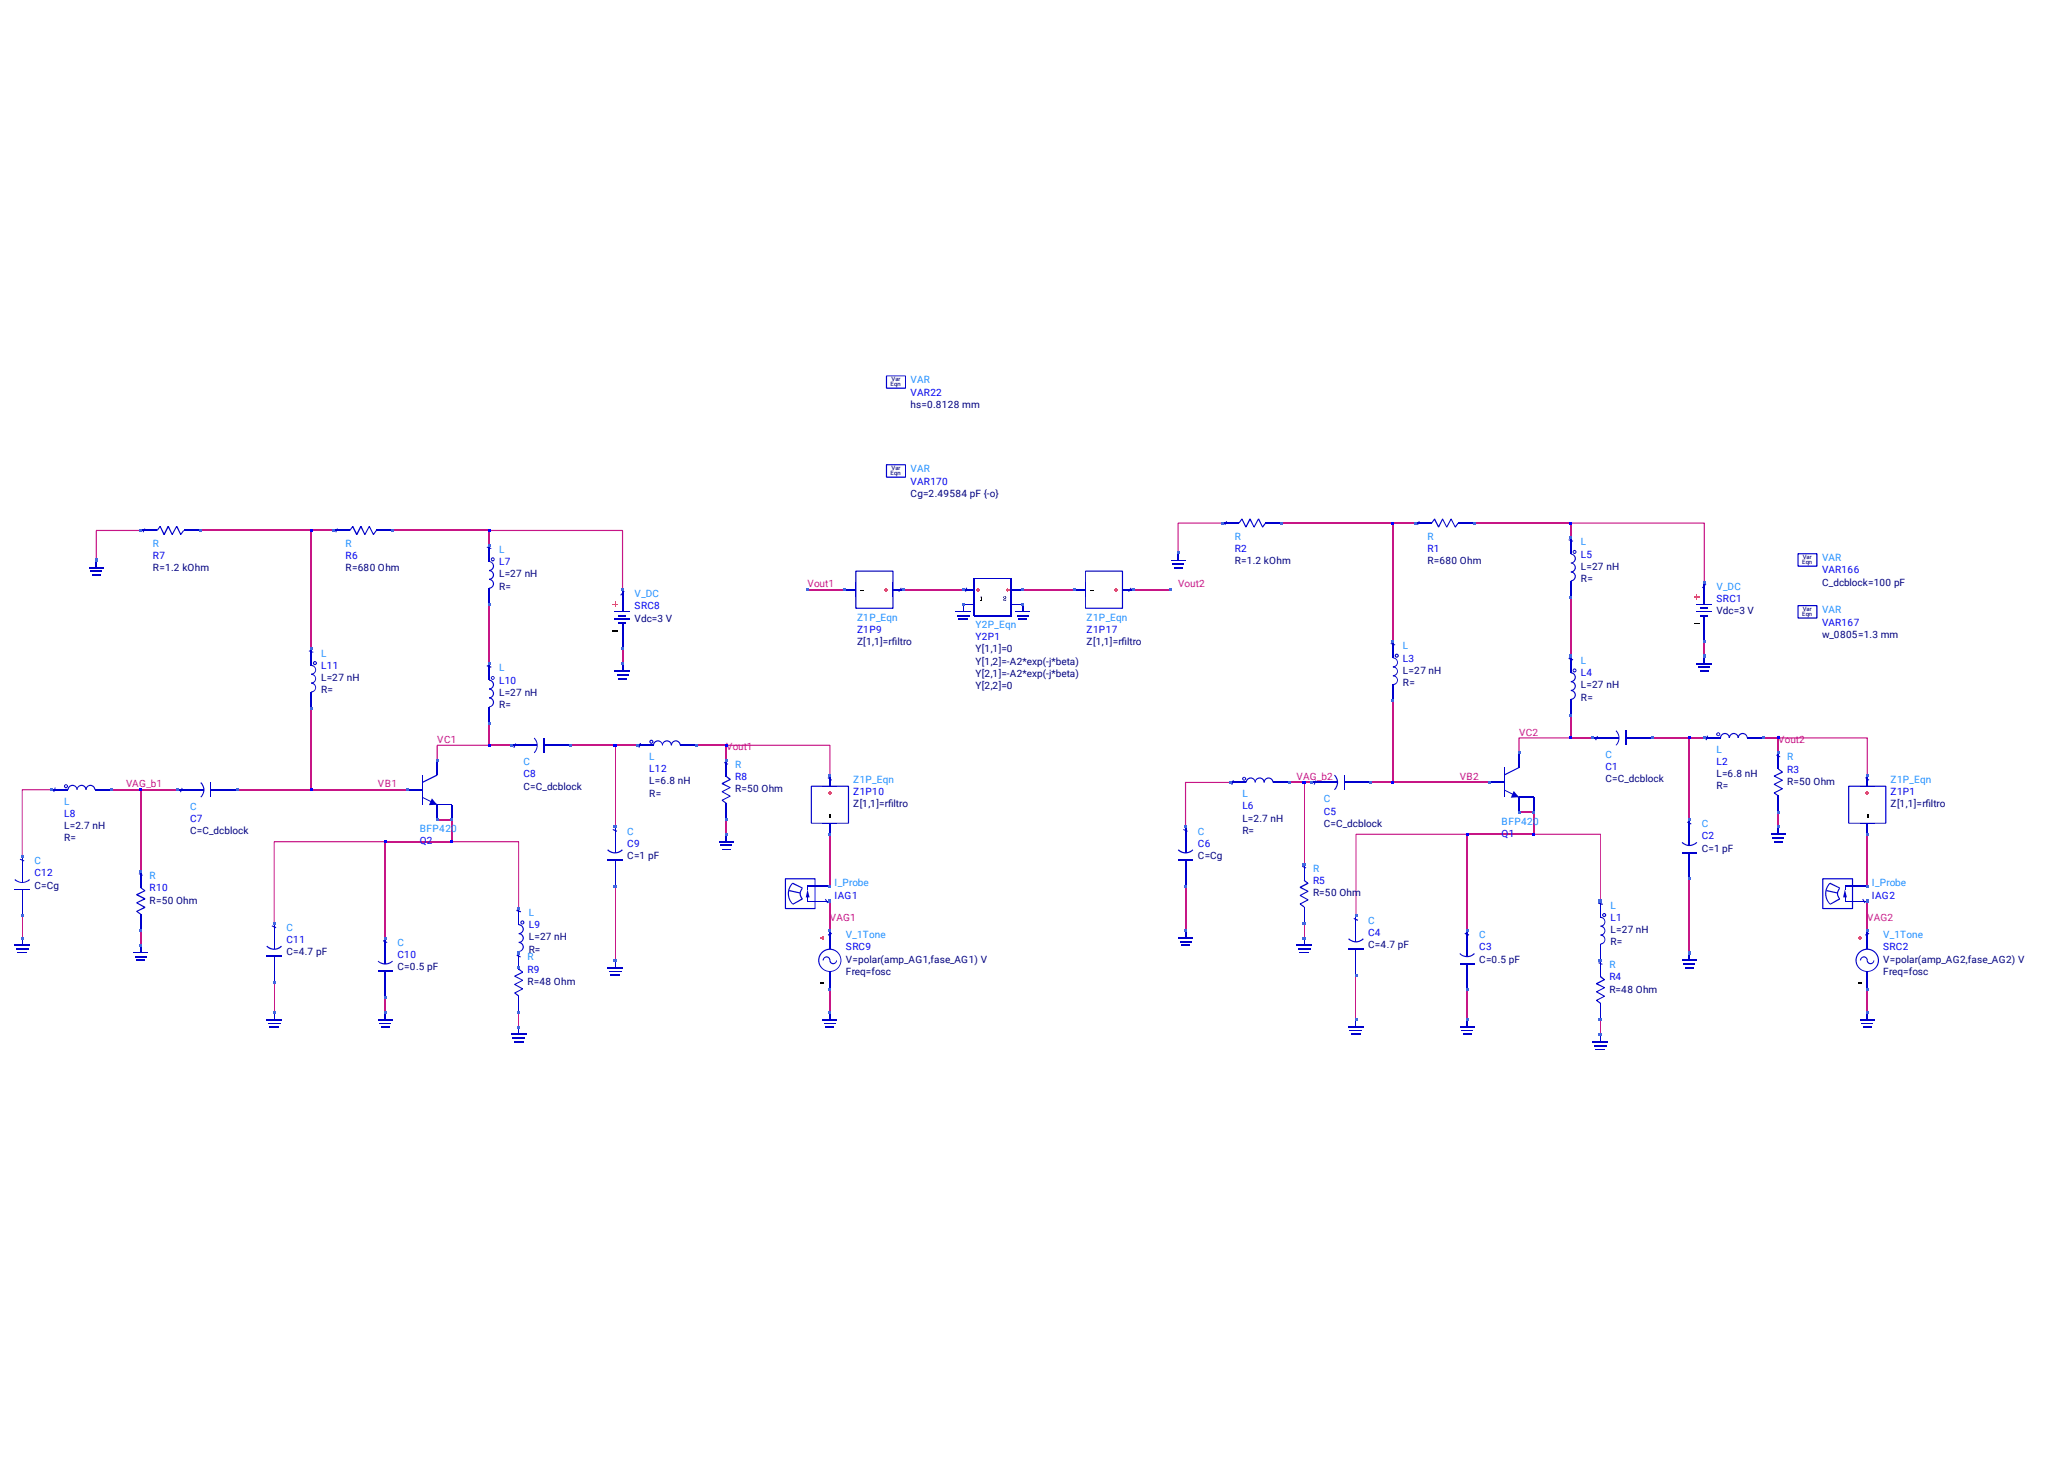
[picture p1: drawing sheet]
<svg xmlns="http://www.w3.org/2000/svg" width="297mm" height="210mm" viewBox="0 0 297 210" stroke-linecap="round" stroke-linejoin="round" font-family="sans-serif">
<defs><g id="words">
<g font-size="1.4" fill="#1e90ff">
<text x="130.9" y="55.1">VAR</text>
<text x="130.9" y="67.9">VAR</text>
<text x="177.4" y="77.5">R</text>
<text x="205.1" y="77.5">R</text>
<text x="22" y="78.6">R</text>
<text x="49.7" y="78.6">R</text>
<text x="71.7" y="79.4">L</text>
<text x="227.2" y="78.4">L</text>
<text x="261.8" y="80.6">VAR</text>
<text x="91.2" y="85.8">V_DC</text>
<text x="123.1" y="89.2">Z1P_Eqn</text>
<text x="156.1" y="89.2">Z1P_Eqn</text>
<text x="246.6" y="84.8">V_DC</text>
<text x="261.8" y="88.1">VAR</text>
<text x="46.1" y="94.3">L</text>
<text x="140.2" y="90.2">Y2P_Eqn</text>
<text x="201.6" y="93.3">L</text>
<text x="227.2" y="95.4">L</text>
<text x="71.7" y="96.4">L</text>
<text x="75.2" y="109.9">C</text>
<text x="93.3" y="109.2">L</text>
<text x="105.6" y="110.3">R</text>
<text x="122.6" y="112.4">Z1P_Eqn</text>
<text x="230.7" y="108.8">C</text>
<text x="246.6" y="108.1">L</text>
<text x="256.8" y="109.2">R</text>
<text x="271.7" y="112.4">Z1P_Eqn</text>
<text x="9.2" y="115.6">L</text>
<text x="27.3" y="116.3">C</text>
<text x="60.3" y="119.5">BFP420</text>
<text x="90.1" y="119.9">C</text>
<text x="172.1" y="119.9">C</text>
<text x="178.5" y="114.5">L</text>
<text x="190.2" y="115.2">C</text>
<text x="215.8" y="118.4">BFP420</text>
<text x="244.5" y="118.8">C</text>
<text x="5" y="124.1">C</text>
<text x="188.7" y="125.2">R</text>
<text x="21.5" y="126.3">R</text>
<text x="76" y="131.6">L</text>
<text x="119.9" y="127.3">I_Probe</text>
<text x="231.4" y="130.5">L</text>
<text x="269" y="127.3">I_Probe</text>
<text x="41.1" y="133.7">C</text>
<text x="57.1" y="135.8">C</text>
<text x="75.8" y="138">R</text>
<text x="121.5" y="134.8">V_1Tone</text>
<text x="196.6" y="132.7">C</text>
<text x="212.6" y="134.8">C</text>
<text x="270.6" y="134.8">V_1Tone</text>
<text x="231.3" y="139.1">R</text>
</g>
<g font-size="1.4" fill="#00f">
<text x="130.9" y="56.9">VAR22</text>
<text x="130.9" y="69.6">VAR170</text>
<text x="22" y="80.3">R7</text>
<text x="49.7" y="80.3">R6</text>
<text x="71.7" y="81.2">L7</text>
<text x="177.4" y="79.2">R2</text>
<text x="205.1" y="79.2">R1</text>
<text x="227.2" y="80.1">L5</text>
<text x="261.8" y="82.4">VAR166</text>
<text x="91.2" y="87.5">SRC8</text>
<text x="246.6" y="86.5">SRC1</text>
<text x="261.8" y="89.9">VAR167</text>
<text x="123.1" y="90.9">Z1P9</text>
<text x="140.2" y="92">Y2P1</text>
<text x="156.1" y="90.9">Z1P17</text>
<text x="201.6" y="95">L3</text>
<text x="46.1" y="96.1">L11</text>
<text x="71.7" y="98.2">L10</text>
<text x="227.2" y="97.2">L4</text>
<text x="75.2" y="111.7">C8</text>
<text x="93.3" y="111">L12</text>
<text x="105.6" y="112.1">R8</text>
<text x="230.7" y="110.6">C1</text>
<text x="246.6" y="109.9">L2</text>
<text x="256.8" y="111">R3</text>
<text x="9.2" y="117.3">L8</text>
<text x="27.3" y="118.1">C7</text>
<text x="122.6" y="114.2">Z1P10</text>
<text x="178.5" y="116.2">L6</text>
<text x="190.2" y="117">C5</text>
<text x="271.7" y="114.2">Z1P1</text>
<text x="5" y="125.9">C12</text>
<text x="60.3" y="121.2">Q2</text>
<text x="90.1" y="121.6">C9</text>
<text x="172.1" y="121.6">C6</text>
<text x="215.8" y="120.2">Q1</text>
<text x="244.5" y="120.6">C2</text>
<text x="21.5" y="128">R10</text>
<text x="119.9" y="129.1">IAG1</text>
<text x="188.7" y="127">R5</text>
<text x="269" y="129.1">IAG2</text>
<text x="41.1" y="135.5">C11</text>
<text x="57.1" y="137.6">C10</text>
<text x="76" y="133.3">L9</text>
<text x="121.5" y="136.5">SRC9</text>
<text x="196.6" y="134.4">C4</text>
<text x="212.6" y="136.5">C3</text>
<text x="231.4" y="132.3">L1</text>
<text x="270.6" y="136.5">SRC2</text>
<text x="75.8" y="139.7">R9</text>
<text x="231.3" y="140.8">R4</text>
</g>
<g font-size="1.4" fill="#000080">
<text x="130.9" y="58.6">hs=0.8128 mm</text>
<text x="130.9" y="71.4">Cg=2.49584 pF {-o}</text>
<text x="22" y="82.1">R=1.2 kOhm</text>
<text x="49.7" y="82.1">R=680 Ohm</text>
<text x="71.7" y="82.9">L=27 nH</text>
<text x="177.4" y="81">R=1.2 kOhm</text>
<text x="205.1" y="81">R=680 Ohm</text>
<text x="227.2" y="83.6">R=</text>
<text x="227.2" y="81.9">L=27 nH</text>
<text x="71.7" y="84.7">R=</text>
<text x="91.2" y="89.3">Vdc=3 V</text>
<text x="246.6" y="88.3">Vdc=3 V</text>
<text x="261.8" y="84.2">C_dcblock=100 pF</text>
<text x="123.1" y="92.7">Z[1,1]=rf</text>
<text x="128.1" y="92.7">iltro</text>
<text x="140.2" y="95.5">Y[1,2]=-A2*exp(-j*beta)</text>
<text x="140.2" y="93.7">Y[1,1]=0</text>
<text x="156.1" y="92.7">Z[1,1]=rf</text>
<text x="161.2" y="92.7">iltro</text>
<text x="261.8" y="91.6">w_0805=1.3 mm</text>
<text x="46.1" y="97.8">L=27 nH</text>
<text x="46.1" y="99.6">R=</text>
<text x="71.7" y="101.7">R=</text>
<text x="71.7" y="99.9">L=27 nH</text>
<text x="140.2" y="99">Y[2,2]=0</text>
<text x="140.2" y="97.2">Y[2,1]=-A2*exp(-j*beta)</text>
<text x="201.6" y="96.8">L=27 nH</text>
<text x="201.6" y="98.6">R=</text>
<text x="227.2" y="98.9">L=27 nH</text>
<text x="227.2" y="100.7">R=</text>
<text x="75.2" y="113.5">C=C_dcblock</text>
<text x="93.3" y="112.7">L=6.8 nH</text>
<text x="105.6" y="113.8">R=50 Ohm</text>
<text x="230.7" y="112.4">C=C_dcblock</text>
<text x="246.6" y="111.6">L=6.8 nH</text>
<text x="246.6" y="113.4">R=</text>
<text x="256.8" y="112.7">R=50 Ohm</text>
<text x="9.2" y="119.1">L=2.7 nH</text>
<text x="27.3" y="119.8">C=C_dcblock</text>
<text x="93.3" y="114.5">R=</text>
<text x="122.6" y="116">Z[1,1]=rf</text>
<text x="127.6" y="116">iltro</text>
<text x="178.5" y="119.8">R=</text>
<text x="178.5" y="118">L=2.7 nH</text>
<text x="190.2" y="118.7">C=C_dcblock</text>
<text x="271.7" y="116">Z[1,1]=rf</text>
<text x="276.7" y="116">iltro</text>
<text x="9.2" y="120.8">R=</text>
<text x="90.1" y="123.4">C=1 pF</text>
<text x="172.1" y="123.4">C=Cg</text>
<text x="244.5" y="122.3">C=1 pF</text>
<text x="5" y="127.6">C=Cg</text>
<text x="21.5" y="129.8">R=50 Ohm</text>
<text x="188.7" y="128.7">R=50 Ohm</text>
<text x="41.1" y="137.2">C=4.7 pF</text>
<text x="76" y="135.1">L=27 nH</text>
<text x="76" y="136.9">R=</text>
<text x="196.6" y="136.2">C=4.7 pF</text>
<text x="231.4" y="134">L=27 nH</text>
<text x="231.4" y="135.8">R=</text>
<text x="57.1" y="139.4">C=0.5 pF</text>
<text x="75.8" y="141.5">R=48 Ohm</text>
<text x="121.5" y="140">Freq=fosc</text>
<text x="121.5" y="138.3">V=polar(amp_AG1,fase_AG1) V</text>
<text x="212.6" y="138.3">C=0.5 pF</text>
<text x="231.3" y="142.6">R=48 Ohm</text>
<text x="270.6" y="138.3">V=polar(amp_AG2,fase_AG2) V</text>
<text x="270.6" y="140">Freq=fosc</text>
</g>
<g font-size="1.4" fill="#c71585">
<text x="116" y="84.4">Vout1</text>
<text x="169.3" y="84.4">Vout2</text>
<text x="62.8" y="106.7">VC1</text>
<text x="104.4" y="107.8">Vout1</text>
<text x="218.3" y="105.7">VC2</text>
<text x="255.5" y="106.7">Vout2</text>
<text x="18.1" y="113.1">VAG_b1</text>
<text x="54.3" y="113.1">VB1</text>
<text x="186.3" y="112.1">VAG_b2</text>
<text x="209.8" y="112.1">VB2</text>
<text x="119.3" y="132.3">VAG1</text>
<text x="268.3" y="132.3">VAG2</text>
</g>
<g font-size=".9">
<text x="128" y="55.5">Eqn</text>
<text x="128.1" y="54.7">Var</text>
<text x="128" y="68.3">Eqn</text>
<text x="128.1" y="67.5">Var</text>
<text x="259" y="81.1">Eqn</text>
<text x="259" y="80.3">Var</text>
<text x="259" y="88.5">Eqn</text>
<text x="259" y="87.7">Var</text>
</g>
</g></defs>
<g fill="#c71585">
<path d="M194.9 119.8h15.9v.1h-15.9v-.1v11.8h-.1v-11.8z"/>
<path d="M64.9 120.8h9.6l.1 9.7h-.1v-9.6v.1h-9.6z"/>
<path d="M225.7 75.1h19.2h.1v8.6h-.2v-8.6h.1v.1h-19.2z"/>
<path d="M70.3 76.1h19.2v.1v8.5h-.1v-8.5h.1v.1h-19.2z"/>
<path d="M13.8 76.2v-.1h6.4v.2h-6.4v-.1h.1v4.3h-.1z"/>
<path d="M39.4 120.8h16v.2h-16v-.1l.1 11.7h-.2v-11.7z"/>
<path d="M169.2 75.1h.1h6.4v.1h-6.4v-.1h.1v4.3h-.2z"/>
<path d="M218.3 105.9h7.4v.2h-7.4v-.1h.1v2.1h-.2v-2.1z"/>
<path d="M62.8 107h7.5v.1h-7.5h.1v2.1h-.2v-2.1z"/>
<path d="M220.4 119.8h9.6v9.6h-.1v-9.6h.1v.1h-9.6z"/>
<path d="M3.2 113.4h4.3v.1h-4.3h.1v9.6h-.2z"/>
<path d="M104.4 107h14.9v.1v4.2h-.1v-4.2h.1h-14.9z"/>
<path d="M170.3 112.3h6.4v.2h-6.4v-.1h.1v6.4h-.1v-6.4z"/>
<path d="M255.5 105.9h12.8l.1 .1v5.3h-.2v-5.3h.1v.1h-12.8z"/>
</g>
<g fill="none" stroke="#c71585" stroke-width=".17">
<path d="M28.7 76.2h19.2M44.7 76.2v17M56.4 76.2h13.9v2.1M184.2 75.1h19.2M200.2 75.1v17.1M211.9 75.1h13.8v2.2M70.3 86.8v8.6M89.5 93.2v2.2M116 84.7h5.4M129.9 84.7h8.5M146.9 84.7h7.5M162.9 84.7h5.3"/>
<path d="M225.7 85.8v8.5M244.9 92.2v2.1M16 113.5h9.6M20.2 113.5v11.7M34.1 113.5h24.4M44.7 101.8v11.7M62.8 117.7h2.1v3.2h-9.5v13.8M70.3 103.9v3.2h3.1M82 107.1h9.6M100.1 107.1h4.3v2.1M104.4 117.7v2.1M119.3 119.8v7.5"/>
<path d="M185.3 112.4h2.1M200.2 100.7v11.7h13.8M218.3 116.7h2.1v3.1h-9.6v13.9M225.7 102.8v3.2M242.7 106v11.7M255.5 106v2.1M255.5 116.7v2.1M268.3 119.8v7.5M20.2 133.7v2.1M119.3 129.4v4.3M170.3 127.3v6.4M242.7 126.2v10.7"/>
<path d="M268.3 129.4v4.3M55.4 143.3v2.1M119.3 142.2v3.2M268.3 142.2v3.2"/>
</g>
<path d="M88.4 107.1v11.7M187.4 112.4v11.7M3.2 131.6v3.1M74.5 136.9v2.1M88.4 127.3v10.7M187.4 132.6v2.1M39.4 141.1v4.3M74.5 145.4v2.1M230 146.5v2.1" fill="none" stroke="#c71585" stroke-width=".14"/>
<path d="M187.4 112.3h1.1v.2h-1.1z" fill="#c71585"/>
<path d="M197 112.4h3.2M225.7 106h3.2M237.4 106h7.5M253.4 106h2.1M210.8 142.2v4.3" fill="none" stroke="#c71585" stroke-width=".17"/>
<path d="M194.8 140.1v6.4" fill="none" stroke="#c71585" stroke-width=".14"/>
<path d="M232.2 104.9a1.53 1.53 0 0 1 0 2.2v-.1a1.38 1.38 0 0 0 0-2z" fill="#0000cd"/>
<path d="M228.9 106h3.7M233.6 104.9v2.2M233.7 106h3.7" fill="none" stroke="#0000cd" stroke-width=".17"/>
<g fill="#0000cd">
<path d="M229.5 105.7l.1 .1-.2 .5h-.2z"/>
<path d="M70.3 83.1a.72 .72 0 0 1 .7 .8 .72 .72 0 0 1-.7 .7v-.2a.55 .55 0 0 0 .5-.5 .55 .55 0 0 0-.5-.6z"/>
<path d="M70.3 81.9a.72 .72 0 0 1 .7 .7 .72 .72 0 0 1-.7 .7v-.2a.55 .55 0 0 0 .5-.5 .55 .55 0 0 0-.5-.6z"/>
<path d="M70.3 80.6a.72 .72 0 0 1 .7 .7 .72 .72 0 0 1-.7 .7v-.1a.57 .57 0 0 0 .5-.6 .57 .57 0 0 0-.5-.6z"/>
<path d="M70.2 84.5h.2v.2h-.2z"/>
<path d="M70.2 80.5h.2v.2h-.2z"/>
<path d="M70.5 80.4a.3 .3 0 0 0 .6 0 .3 .3 0 0 0-.6 0zM70.7 80.3h.2v.1h-.2z"/>
</g>
<path d="M70.3 78.3v2.2M70.3 84.7v2.1" fill="none" stroke="#0000cd" stroke-width=".17"/>
<g fill="#0000cd">
<path d="M70 78.5l.6 .2v.2l-.7-.2z"/>
<path d="M12.5 113a.72 .72 0 0 1 .8-.2 .72 .72 0 0 1 .4 .7h-.2a.55 .55 0 0 0-.5-.6 .55 .55 0 0 0-.6 .6h-.1z"/>
<path d="M11.2 113a.72 .72 0 0 1 .8-.2 .72 .72 0 0 1 .4 .7h-.1a.57 .57 0 0 0-.6-.6 .57 .57 0 0 0-.6 .6h-.1z"/>
<path d="M9.9 113a.71 .71 0 0 1 .8-.2 .71 .71 0 0 1 .4 .7h-.1a.57 .57 0 0 0-.6-.6 .57 .57 0 0 0-.5 .6h-.2z"/>
<path d="M13.6 113.4h.2v.1h-.2z"/>
<path d="M9.6 113.4h.2v.1h-.2z"/>
<path d="M9.2 112.9a.3 .3 0 0 0 .6 0 .3 .3 0 0 0-.6 0zM9.4 112.8h.2v.2h-.2z"/>
</g>
<path d="M7.5 113.5h2.1M13.8 113.5h2.2" fill="none" stroke="#0000cd" stroke-width=".17"/>
<path d="M7.9 113.1l.1 .1-.2 .6-.1-.1z" fill="#0000cd"/>
<path d="M119.2 117h.2v.6h-.2z" fill="#000"/>
<g fill="#0000cd">
<path d="M119.2 118.2h.1v1.6h-.1z"/>
<path d="M116.6 112.9v.1h5.3v-.1h-.1v5.3h.1h-5.3h.1v-5.3zM116.6 112.9h-.1v5.3l.1 .1h5.3l.1-.1v-5.3h-.1z"/>
</g>
<path d="M118.2 118.3h2.1" fill="none" stroke="#0000cd" stroke-width=".14"/>
<path d="M119.2 111.3h.1v1.6h-.1z" fill="#0000cd"/>
<path d="M118.2 112.9h2.1" fill="none" stroke="#0000cd" stroke-width=".14"/>
<path d="M118.9 111.8l.1-.2 .5 .4v.1z" fill="#0000cd"/>
<g fill="#ff4500">
<path d="M119.2 113.6h.1v.6h-.1z"/>
<path d="M119 113.8h.5v.2h-.5z"/>
</g>
<g fill="#0000cd">
<path d="M113.4 127.8l1.5 .4v.2l-1.5-.4z"/>
<path d="M113.9 126.8l1.5 .7-.1 .1-1.5-.6z"/>
<path d="M113.9 129.8l1.4-.8 .1 .2-1.4 .8z"/>
<path d="M115.2 127.6l.2 .1a.97 .97 0 0 0 0 1.4l-.2 .1a1.12 1.12 0 0 1 0-1.6z"/>
<path d="M113.8 126.8l.2 .1a2.1 2.1 0 0 0 0 2.9l-.1 .1a2.14 2.14 0 0 1-.1-3.1z"/>
<path d="M116 127.3h.1v.5h-.1z"/>
<path d="M116 128.9h.1v.5h-.1z"/>
<path d="M112.9 126.2v.1h4.2v-.1v4.3v-.1h-4.2v.1v-4.3zM112.8 126.2v4.3l.1 .1h4.2v-4.4h-4.2z"/>
</g>
<path d="M117.1 129.4h2.2" fill="none" stroke="#0000cd" stroke-width=".14"/>
<path d="M117.1 127.3h2.2" fill="none" stroke="#0000cd" stroke-width=".17"/>
<g fill="#0000cd">
<path d="M116 127.2h1.1v.2h-1.1z"/>
<path d="M116 129.4h1.1v.1h-1.1z"/>
<path d="M116 127.8l.3 1.1h-.5z"/>
<path d="M118.5 129.2l.2-.1 .3 .6-.1 .1z"/>
<path d="M87.5 139.5h1.7v.1h-1.7z"/>
<path d="M87.7 140h1.3v.2h-1.3z"/>
<path d="M88.3 138h.1v1h-.1z"/>
</g>
<path d="M87.3 139h2.2" fill="none" stroke="#0000cd" stroke-width=".17"/>
<path d="M268.3 117h.1v.6h-.1z" fill="#000"/>
<g fill="#0000cd">
<path d="M268.2 118.2h.2v1.6h-.2z"/>
<path d="M265.6 112.9v.1h5.4v-.1h-.1v5.3h.1h-5.4h.1v-5.3zM265.6 112.9v5.3v.1h5.4l.1-.1v-5.3h-.1z"/>
</g>
<path d="M267.3 118.3h2.1" fill="none" stroke="#0000cd" stroke-width=".14"/>
<path d="M268.2 111.3h.2v1.6h-.2z" fill="#0000cd"/>
<path d="M267.3 112.9h2.1" fill="none" stroke="#0000cd" stroke-width=".14"/>
<path d="M268.1 111.6l.5 .4-.1 .1-.5-.3z" fill="#0000cd"/>
<g fill="#ff4500">
<path d="M268.2 113.6h.2v.6h-.2z"/>
<path d="M268.1 113.8h.5v.2h-.5z"/>
</g>
<g fill="#0000cd">
<path d="M74.5 135.3a.72 .72 0 0 1 .8 .7 .72 .72 0 0 1-.8 .7v-.1a.57 .57 0 0 0 .6-.6 .57 .57 0 0 0-.6-.5z"/>
<path d="M74.5 134a.72 .72 0 0 1 .8 .7 .72 .72 0 0 1-.8 .8v-.2a.55 .55 0 0 0 .6-.6 .55 .55 0 0 0-.6-.5z"/>
<path d="M74.5 132.8a.72 .72 0 0 1 .8 .7 .72 .72 0 0 1-.8 .7v-.2a.55 .55 0 0 0 .6-.5 .55 .55 0 0 0-.6-.6z"/>
<path d="M74.5 136.7h.1v.2h-.1z"/>
<path d="M74.5 132.6h.1v.2h-.1z"/>
<path d="M74.8 132.5a.3 .3 0 0 0 .6 0 .3 .3 0 0 0-.6 0zM75 132.4h.2v.2h-.2z"/>
</g>
<path d="M74.5 130.5v2.1M74.5 136.9v2.1" fill="none" stroke="#0000cd" stroke-width=".14"/>
<g fill="#0000cd">
<path d="M74.3 130.7l.6 .2-.1 .2-.6-.2z"/>
<path d="M2.2 126.3a1.38 1.38 0 0 0 2 0l.1 .1a1.7 1.7 0 0 1-2.2 0z"/>
</g>
<path d="M2.1 127.8h2.2M3.2 123.1v3.7M3.2 127.8v3.8" fill="none" stroke="#0000cd" stroke-width=".14"/>
<g fill="#0000cd">
<path d="M2.9 123.4l.6 .2-.1 .1-.6-.2z"/>
<path d="M74.6 139.1l.5 .5v.1l-1.1 .6v-.1l1.1 .6v.1l-1.1 .6v-.1l1.1 .6v.1l-1.1 .6v-.1l.6 .4-.1 .1-.6-.4v-.1l1.2-.6v.1l-1.2-.6v-.1l1.2-.6v.1l-1.2-.6v-.1l1.2-.6v.1l-.6-.4z"/>
</g>
<path d="M74.5 136.9v2.1M74.5 143.3v2.1" fill="none" stroke="#0000cd" stroke-width=".14"/>
<g fill="#0000cd">
<path d="M74.5 143h.1v.3h-.1z"/>
<path d="M74.5 139h.1v.2h-.1z"/>
<path d="M74.3 137.1l.5 .3v.1l-.6-.2z"/>
<path d="M244.1 95.8h1.6v.2h-1.6z"/>
<path d="M244.3 96.4h1.2v.1h-1.2z"/>
<path d="M244.8 94.3h.2v1.1h-.2z"/>
</g>
<path d="M243.8 95.4h2.2" fill="none" stroke="#0000cd" stroke-width=".17"/>
<path d="M20.3 127.5l.6 .4v.1l-1.2 .6-.1-.1 .1-.1 1.2 .6v.2l-1.3 .5 .1-.1 1.2 .7v.1l-1.2 .6v-.1l.6 .4-.1 .1-.6-.4v-.1l1.2-.6v.1l-1.2-.6v-.2l1.2-.6v.1v.1l-1.2-.6v-.2l1.2-.5v.1l-.6-.4z" fill="#0000cd"/>
<path d="M20.2 125.2v2.1M20.2 131.6v2.1" fill="none" stroke="#0000cd" stroke-width=".17"/>
<g fill="#0000cd">
<path d="M20.2 131.4h.1v.2h-.1z"/>
<path d="M20.2 127.3h.1v.2h-.1z"/>
<path d="M20 125.4l.5 .3-.1 .1-.5-.2z"/>
<path d="M186.5 136.3h1.8v.1h-1.8z"/>
<path d="M186.7 136.8h1.3v.1h-1.3z"/>
<path d="M187.3 134.7h.2v1.1h-.2z"/>
</g>
<path d="M186.3 135.8h2.2" fill="none" stroke="#0000cd" stroke-width=".17"/>
<g fill="#0000cd">
<path d="M70.3 100.2a.72 .72 0 0 1 .7 .7 .72 .72 0 0 1-.7 .7v-.1a.57 .57 0 0 0 .5-.6 .57 .57 0 0 0-.5-.6z"/>
<path d="M70.3 98.9a.72 .72 0 0 1 .7 .7 .72 .72 0 0 1-.7 .7v-.1a.55 .55 0 0 0 .5-.6 .55 .55 0 0 0-.5-.5z"/>
<path d="M70.3 97.6a.72 .72 0 0 1 .7 .7 .72 .72 0 0 1-.7 .8v-.2a.55 .55 0 0 0 .5-.6 .55 .55 0 0 0-.5-.5z"/>
<path d="M70.2 101.6h.2v.2h-.2z"/>
<path d="M70.2 97.5h.2v.2h-.2z"/>
<path d="M70.5 97.4a.3 .3 0 0 0 .6 0 .3 .3 0 0 0-.6 0zM70.7 97.3h.2v.2h-.2z"/>
</g>
<path d="M70.3 95.4v2.1M70.3 101.8v2.1" fill="none" stroke="#0000cd" stroke-width=".17"/>
<g fill="#0000cd">
<path d="M70 95.5l.6 .3v.1l-.7-.2z"/>
<path d="M22.9 75.6h.2l.6 1.2h-.1h-.1l.6-1.2h.2l.5 1.2h-.1l.6-1.2h.2l.5 1.2h-.1l.4-.6h.2l-.5 .6h-.1l-.6-1.2h.1l-.6 1.2h-.1l-.6-1.2h.1h.1l-.6 1.2h-.2l-.6-1.2h.2l-.5 .6h-.1z"/>
</g>
<path d="M20.2 76.2h2.2M26.6 76.2h2.1" fill="none" stroke="#0000cd" stroke-width=".17"/>
<g fill="#0000cd">
<path d="M26.4 76.1h.2v.2h-.2z"/>
<path d="M22.4 76.1h.2v.2h-.2z"/>
<path d="M20.7 75.9h.2l-.3 .6-.1-.1z"/>
<path d="M255.6 110.4l.6 .4v.2l-1.3 .5 .1-.1 1.2 .6v.1l-1.2 .6-.1-.1 1.3 .6v.2l-1.2 .6-.1-.1 .7 .4-.1 .1-.6-.4v-.2l1.2-.5v.1l-1.2-.7v-.1l1.2-.6v.1l-1.2-.6v-.1l1.2-.6v.1l-.6-.4z"/>
</g>
<path d="M255.5 108.1v2.2M255.5 114.5v2.2" fill="none" stroke="#0000cd" stroke-width=".17"/>
<g fill="#0000cd">
<path d="M255.4 114.3h.2v.2h-.2z"/>
<path d="M255.4 110.3h.2v.2h-.2z"/>
<path d="M255.3 108.4l.5 .3v.1l-.6-.3z"/>
<path d="M193.8 134.8a1.38 1.38 0 0 0 2 0l.2 .1a1.58 1.58 0 0 1-2.3 0z"/>
</g>
<path d="M194.8 131.6v3.7M194.8 136.4v3.7" fill="none" stroke="#0000cd" stroke-width=".14"/>
<path d="M193.8 136.3h2.1" fill="none" stroke="#0000cd" stroke-width=".17"/>
<g fill="#0000cd">
<path d="M194.6 131.9l.6 .2-.1 .2-.6-.3z"/>
<path d="M206.1 74.5h.1l.6 1.2h-.1h-.1l.6-1.2h.1l.6 1.2h-.1l.6-1.2h.2l.5 1.2-.1-.1 .5-.5 .1 .1-.4 .6-.2-.1-.6-1.1 .1-.1-.6 1.3-.1-.1-.6-1.1 .1-.1-.5 1.2h-.2l-.6-1.1h.2l-.4 .6-.1-.1z"/>
</g>
<path d="M203.4 75.1h2.1M209.8 75.1h2.1" fill="none" stroke="#0000cd" stroke-width=".17"/>
<g fill="#0000cd">
<path d="M209.5 75.1h.3v.1h-.3z"/>
<path d="M205.5 75.1h.2v.1h-.2z"/>
<path d="M203.9 74.8l.1 .1-.2 .5h-.2z"/>
<path d="M169.4 122a1.38 1.38 0 0 0 2 0l.1 .1a1.53 1.53 0 0 1-2.3 0z"/>
</g>
<path d="M170.3 118.8v3.7M169.3 123.5h2.1M170.3 123.6v3.7" fill="none" stroke="#0000cd" stroke-width=".17"/>
<g fill="#0000cd">
<path d="M170.1 119.1l.5 .2v.2l-.6-.3z"/>
<path d="M168.4 80.9h1.7v.2h-1.7z"/>
<path d="M168.7 81.4h1.2v.2h-1.2z"/>
<path d="M169.2 79.4h.2v1.1h-.2z"/>
</g>
<path d="M168.2 80.5h2.1" fill="none" stroke="#0000cd" stroke-width=".14"/>
<g fill="#0000cd">
<path d="M241.9 138.4h1.7v.2h-1.7z"/>
<path d="M242.1 138.9h1.3v.2h-1.3z"/>
<path d="M242.7 136.9h.1v1.1h-.1z"/>
</g>
<path d="M241.7 138h2.1" fill="none" stroke="#0000cd" stroke-width=".17"/>
<g fill="#0000cd">
<path d="M254.7 120.3h1.7v.2h-1.7z"/>
<path d="M254.9 120.8h1.3v.2h-1.3z"/>
<path d="M255.4 118.8h.2v1h-.2z"/>
</g>
<path d="M254.5 119.8h2.1" fill="none" stroke="#0000cd" stroke-width=".17"/>
<g fill="#0000cd">
<path d="M229.1 150.1h1.7v.2h-1.7z"/>
<path d="M229.3 150.7h1.3v.1h-1.3z"/>
<path d="M229.9 148.6h.1v1h-.1z"/>
</g>
<path d="M228.9 149.6h2.2" fill="none" stroke="#0000cd" stroke-width=".17"/>
<g fill="#0000cd">
<path d="M169.5 135.2h1.7v.2h-1.7z"/>
<path d="M169.7 135.7h1.3v.2h-1.3z"/>
<path d="M170.3 133.7h.1v1h-.1z"/>
</g>
<path d="M169.3 134.7h2.1" fill="none" stroke="#0000cd" stroke-width=".17"/>
<path d="M87.4 122a1.38 1.38 0 0 0 2 0l.1 .1a1.58 1.58 0 0 1-2.3 0z" fill="#0000cd"/>
<path d="M88.4 118.8v3.7M88.4 123.6v3.7" fill="none" stroke="#0000cd" stroke-width=".14"/>
<path d="M87.3 123.5h2.2" fill="none" stroke="#0000cd" stroke-width=".17"/>
<g fill="#0000cd">
<path d="M88.1 119.1l.6 .2-.1 .2-.6-.3z"/>
<path d="M194 148h1.7v.1h-1.7z"/>
<path d="M194.2 148.5h1.3v.2h-1.3z"/>
<path d="M194.8 146.5h.1v1h-.1z"/>
</g>
<path d="M193.8 147.5h2.1" fill="none" stroke="#0000cd" stroke-width=".17"/>
<path d="M243.4 89.5h.8v.1h-.8z" fill="#000"/>
<g fill="#0000cd">
<path d="M244.8 88.4h.2v.6h-.2z"/>
<path d="M244.8 85.8h.2v1h-.2z"/>
<path d="M244.8 89h.2v1h-.2z"/>
<path d="M244.3 88.3h1.1v.2h-1.1z"/>
</g>
<path d="M243.8 87.9h2.2M243.8 86.8h2.2" fill="none" stroke="#0000cd" stroke-width=".14"/>
<path d="M244.3 87.3h1.1v.2h-1.1z" fill="#0000cd"/>
<path d="M244.9 83.7v2.1M244.9 90v2.2" fill="none" stroke="#0000cd" stroke-width=".17"/>
<path d="M245.1 83.8l.1 .1-.5 .6-.1-.1z" fill="#0000cd"/>
<g fill="#ff4500">
<path d="M243.4 85.7h.8v.2h-.8z"/>
<path d="M243.8 85.3h.1v.8h-.1z"/>
</g>
<g fill="#0000cd">
<path d="M210 148h1.7v.1h-1.7z"/>
<path d="M210.2 148.5h1.3v.2h-1.3z"/>
<path d="M210.7 146.5h.2v1h-.2z"/>
</g>
<path d="M209.8 147.5h2.1" fill="none" stroke="#0000cd" stroke-width=".17"/>
<g fill="#0000cd">
<path d="M60.7 114.5l2.2 1-.1 .2-2.1-1.1z"/>
<path d="M60.7 112.3l2.1-1 .1 .1-2.2 1.1z"/>
</g>
<path d="M60.7 111.3v4.3M62.8 115.6h2.1" fill="none" stroke="#0000cd" stroke-width=".14"/>
<path d="M58.5 113.5h2.2M62.8 109.2v2.1M62.8 115.6v2.1M64.9 115.6v2.1" fill="none" stroke="#0000cd" stroke-width=".17"/>
<g fill="#0000cd">
<path d="M62.1 114.7l.7 .9-1.2 .1z"/>
<path d="M104.4 111.5l.6 .4-.1 .2-1.1 .5v-.1l1.1 .6v.1l-1.1 .6v-.1l1.1 .6v.1l-1.1 .6v-.1l.6 .4-.1 .1-.6-.4v-.1l1.2-.6v.1l-1.2-.6v-.1l1.2-.6v.1l-1.2-.6v-.1l1.2-.6v.1v.1l-.6-.5z"/>
</g>
<path d="M104.4 109.2v2.1M104.4 115.6v2.1" fill="none" stroke="#0000cd" stroke-width=".17"/>
<g fill="#0000cd">
<path d="M104.3 115.4h.1v.2h-.1z"/>
<path d="M104.3 111.3h.1v.2h-.1z"/>
<path d="M104.1 109.4l.5 .3v.2l-.5-.3z"/>
<path d="M13 82h1.7v.1h-1.7z"/>
<path d="M13.2 82.5h1.3v.2h-1.3z"/>
<path d="M13.8 80.5h.1v1h-.1z"/>
</g>
<path d="M12.8 81.5h2.1" fill="none" stroke="#0000cd" stroke-width=".17"/>
<path d="M191.7 111.4l.1-.1a1.53 1.53 0 0 1 0 2.2l-.1-.1a1.43 1.43 0 0 0 0-2z" fill="#0000cd"/>
<path d="M188.5 112.4h3.7M193.3 112.4h3.7" fill="none" stroke="#0000cd" stroke-width=".17"/>
<path d="M193.2 111.3v2.2" fill="none" stroke="#0000cd" stroke-width=".14"/>
<g fill="#0000cd">
<path d="M189 112.1l.1 .1-.2 .5h-.1z"/>
<path d="M258.4 88.8h2.7v-1.8v1.8z"/>
<path d="M178.4 74.5h.1l.6 1.2h-.1h-.1l.6-1.2h.2l.5 1.2h-.1l.7-1.2h.1l.5 1.2v-.1l.4-.5 .1 .1-.4 .6-.1-.1-.6-1.1v-.1l-.5 1.3-.2-.1-.6-1.1 .1-.1 .1 .1-.6 1.1h-.2l-.5-1.1h.1l-.4 .6-.1-.1z"/>
<path d="M258.4 87v.1h2.7v-.1h-.1v1.8h.1v-.1h-2.7v.1v-1.8zM258.4 86.9l-.1 .1v1.8l.1 .1h2.7l.1-.1v-1.8l-.1-.1z"/>
</g>
<path d="M175.7 75.1h2.1M182.1 75.1h2.1" fill="none" stroke="#0000cd" stroke-width=".17"/>
<g fill="#0000cd">
<path d="M181.9 75.1h.2v.1h-.2z"/>
<path d="M177.8 75.1h.2v.1h-.2z"/>
<path d="M176.2 74.8l.1 .1-.2 .5h-.2z"/>
<path d="M258.4 81.3h2.7v-1.7v1.8z"/>
<path d="M28.8 112.5l.1-.1a1.53 1.53 0 0 1 0 2.2l-.1-.1a1.38 1.38 0 0 0 0-2z"/>
<path d="M258.4 79.5v.1h2.7v-.1h-.1v1.8h.1v-.1h-2.7v.1v-1.8zM258.4 79.5h-.1v1.8l.1 .1h2.7l.1-.1v-1.8h-.1z"/>
</g>
<path d="M25.6 113.5h3.7M30.4 113.5h3.7" fill="none" stroke="#0000cd" stroke-width=".17"/>
<path d="M30.3 112.4v2.1" fill="none" stroke="#0000cd" stroke-width=".14"/>
<g fill="#0000cd">
<path d="M26.1 113.2h.1l-.2 .6-.1-.1z"/>
<path d="M262.5 127.8l1.5 .4v.2l-1.6-.4z"/>
<path d="M263 126.8l1.4 .7-.1 .1-1.4-.6z"/>
<path d="M262.9 129.8l1.4-.8 .1 .2-1.4 .8z"/>
<path d="M264.3 127.6l.1 .1a.97 .97 0 0 0 0 1.4l-.1 .1a1.12 1.12 0 0 1 0-1.6z"/>
<path d="M262.9 126.8l.1 .1a2.1 2.1 0 0 0 0 2.9l-.1 .1a2.14 2.14 0 0 1 0-3.1z"/>
<path d="M265 127.3h.2v.5h-.2z"/>
<path d="M265 128.9h.2v.5h-.2z"/>
<path d="M261.9 126.2v.1h4.3v-.1h-.1v4.3h.1v-.1h-4.3v.1h.1v-4.3zM261.8 126.2v4.3l.1 .1h4.3l.1-.1v-4.3h-.1h-4.3z"/>
</g>
<path d="M266.2 129.4h2.1" fill="none" stroke="#0000cd" stroke-width=".14"/>
<path d="M266.2 127.3h2.1" fill="none" stroke="#0000cd" stroke-width=".17"/>
<g fill="#0000cd">
<path d="M265.1 127.2h1.1v.2h-1.1z"/>
<path d="M265.1 129.4h1.1v.1h-1.1z"/>
<path d="M265.1 127.8l.3 1.1h-.6z"/>
<path d="M267.6 129.2l.1-.1 .4 .6-.2 .1z"/>
<path d="M249.9 105.5a.71 .71 0 0 1 .8-.2 .71 .71 0 0 1 .4 .7h-.1a.57 .57 0 0 0-.6-.5 .57 .57 0 0 0-.5 .5h-.2z"/>
<path d="M248.6 105.5a.72 .72 0 0 1 .8-.2 .72 .72 0 0 1 .5 .7h-.2a.55 .55 0 0 0-.6-.5 .55 .55 0 0 0-.5 .5h-.2z"/>
<path d="M247.4 105.5a.72 .72 0 0 1 .7-.2 .72 .72 0 0 1 .5 .7h-.2a.55 .55 0 0 0-.5-.5 .55 .55 0 0 0-.6 .5h-.2z"/>
<path d="M251 105.9h.3v.2h-.3z"/>
<path d="M247 105.9h.2v.2h-.2z"/>
<path d="M246.6 105.5a.3 .3 0 0 0 .6 0 .3 .3 0 0 0-.6 0zM246.8 105.4h.2v.2h-.2z"/>
</g>
<path d="M244.9 106h2.1M251.3 106h2.1" fill="none" stroke="#0000cd" stroke-width=".17"/>
<g fill="#0000cd">
<path d="M245.3 105.7h.1l-.2 .6h-.1z"/>
<path d="M50.6 75.6h.2l.6 1.2h-.1h-.1l.6-1.2h.1l.6 1.2h-.1l.6-1.2h.1l.6 1.2h-.1l.4-.6h.1l-.4 .6h-.1l-.6-1.2h.1l-.6 1.2h-.1l-.6-1.2h.1l-.5 1.2h-.2l-.6-1.2h.2l-.5 .6h-.1z"/>
</g>
<path d="M47.9 76.2h2.1M54.3 76.2h2.1" fill="none" stroke="#0000cd" stroke-width=".17"/>
<g fill="#0000cd">
<path d="M54.1 76.1h.2v.2h-.2z"/>
<path d="M50 76.1h.2v.2h-.2z"/>
<path d="M48.4 75.9h.2l-.3 .6-.1-.1z"/>
<path d="M216.2 113.4l2.1 1.1-.1 .1-2.1-1.1z"/>
<path d="M216.1 111.3l2.1-1.1 .1 .1-2.1 1.1z"/>
</g>
<path d="M214 112.4h2.2M218.3 116.7v-2.2h2.1v2.2M218.3 108.1v2.2" fill="none" stroke="#0000cd" stroke-width=".17"/>
<path d="M216.1 110.3v4.2" fill="none" stroke="#0000cd" stroke-width=".14"/>
<g fill="#0000cd">
<path d="M217.5 113.6l.8 .9-1.2 .1z"/>
<path d="M127.5 68.5h2.6v-1.7h.1v1.8z"/>
<path d="M267.5 146.9h1.7v.2h-1.7z"/>
<path d="M267.7 147.4h1.2v.2h-1.2z"/>
<path d="M268.2 145.4h.2v1.1h-.2z"/>
<path d="M127.4 66.8h2.7v1.7h-2.7h.1v-1.7zM127.4 66.7l-.1 .1v1.7l.1 .1h2.7l.1-.1v-1.7l-.1-.1z"/>
</g>
<path d="M267.3 146.5h2.1" fill="none" stroke="#0000cd" stroke-width=".17"/>
<g fill="#0000cd">
<path d="M200.2 97a.72 .72 0 0 1 .7 .7 .72 .72 0 0 1-.7 .7v-.1a.55 .55 0 0 0 .5-.6 .55 .55 0 0 0-.5-.5z"/>
<path d="M200.2 95.7a.72 .72 0 0 1 .7 .7 .72 .72 0 0 1-.7 .8v-.2a.55 .55 0 0 0 .5-.6 .55 .55 0 0 0-.5-.5z"/>
<path d="M200.2 94.4a.72 .72 0 0 1 .7 .8 .72 .72 0 0 1-.7 .7v-.2a.57 .57 0 0 0 .5-.6 .57 .57 0 0 0-.5-.5z"/>
<path d="M200.1 98.3h.1v.3h-.1z"/>
<path d="M200.1 94.3h.1v.2h-.1z"/>
<path d="M200.4 94.2a.3 .3 0 0 0 .6 0 .3 .3 0 0 0-.6 0zM200.6 94.2a.13 .13 0 0 1 .2 0 .13 .13 0 0 1-.2 0z"/>
</g>
<path d="M200.2 92.2v2.1M200.2 98.6v2.1" fill="none" stroke="#0000cd" stroke-width=".17"/>
<g fill="#0000cd">
<path d="M199.9 92.4l.6 .2-.1 .1-.6-.2z"/>
<path d="M230 140.2l.6 .5v.1l-1.2 .6v-.1v-.1l1.2 .6v.1l-1.2 .6v-.1l1.2 .6v.2l-1.2 .6v-.1l.6 .4-.1 .1-.5-.4v-.2l1.1-.6v.2l-1.1-.7v-.1l1.1-.6v.1l-1.1-.5v-.2l1.1-.6v.2l-.6-.4z"/>
</g>
<path d="M230 138v2.1M230 144.4v2.1" fill="none" stroke="#0000cd" stroke-width=".14"/>
<g fill="#0000cd">
<path d="M229.9 144.1h.1v.3h-.1z"/>
<path d="M229.9 140.1h.1v.2h-.1z"/>
<path d="M229.7 138.2l.6 .3-.1 .1-.5-.3z"/>
<path d="M209.8 136.9a1.38 1.38 0 0 0 2 0l.1 .1a1.53 1.53 0 0 1-2.2 0z"/>
</g>
<path d="M209.8 138.4h2.1M210.8 133.7v3.7M210.8 138.5v3.7" fill="none" stroke="#0000cd" stroke-width=".17"/>
<g fill="#0000cd">
<path d="M210.5 134l.6 .2-.1 .2-.6-.2z"/>
<path d="M54.5 146.9h1.7v.2h-1.7z"/>
<path d="M54.7 147.4h1.3v.2h-1.3z"/>
<path d="M55.3 145.4h.2v1.1h-.2z"/>
</g>
<path d="M54.3 146.5h2.1" fill="none" stroke="#0000cd" stroke-width=".17"/>
<path d="M87.9 90.6h.8v.1h-.8z" fill="#000"/>
<g fill="#0000cd">
<path d="M89.4 89.5h.1v.5h-.1z"/>
<path d="M89.4 86.8h.1v1.1h-.1z"/>
<path d="M89.4 90h.1v1.1h-.1z"/>
<path d="M88.9 89.4h1.1v.2h-1.1z"/>
</g>
<path d="M88.3 89h2.2" fill="none" stroke="#0000cd" stroke-width=".17"/>
<path d="M88.3 87.9h2.2" fill="none" stroke="#0000cd" stroke-width=".14"/>
<path d="M88.9 88.3h1.1v.2h-1.1z" fill="#0000cd"/>
<path d="M89.5 84.7v2.1M89.5 91.1v2.1" fill="none" stroke="#0000cd" stroke-width=".17"/>
<path d="M89.7 84.9v.1l-.5 .6-.1-.1z" fill="#0000cd"/>
<g fill="#ff4500">
<path d="M87.9 86.8h.8v.1h-.8z"/>
<path d="M88.3 86.4h.1v.8h-.1z"/>
</g>
<g fill="#0000cd">
<path d="M44.7 98a.72 .72 0 0 1 .7 .8 .72 .72 0 0 1-.7 .7v-.2a.55 .55 0 0 0 .6-.5 .55 .55 0 0 0-.6-.6z"/>
<path d="M44.7 96.8a.72 .72 0 0 1 .7 .7 .72 .72 0 0 1-.7 .7v-.2a.55 .55 0 0 0 .6-.5 .55 .55 0 0 0-.6-.6z"/>
<path d="M44.7 95.5a.72 .72 0 0 1 .7 .7 .72 .72 0 0 1-.7 .7v-.1a.55 .55 0 0 0 .6-.6 .55 .55 0 0 0-.6-.5z"/>
<path d="M44.6 99.4h.2v.2h-.2z"/>
<path d="M44.6 95.4h.2v.2h-.2z"/>
<path d="M45 95.3a.29 .29 0 0 0 .5 0 .29 .29 0 0 0-.5 0zM45.1 95.2a.15 .15 0 0 1 .3 0 .15 .15 0 0 1-.3 0z"/>
</g>
<path d="M44.7 93.2v2.2M44.7 99.6v2.2" fill="none" stroke="#0000cd" stroke-width=".17"/>
<path d="M44.4 93.4l.6 .2v.2l-.6-.2z" fill="#0000cd"/>
<path d="M267 141.1h.5v.1h-.5z" fill="#000"/>
<g fill="#0000cd">
<path d="M268.2 138h.2a.4 .4 0 0 0 .4 .3 .4 .4 0 0 0 .4-.3h.1a.55 .55 0 0 1-.5 .5 .55 .55 0 0 1-.6-.5z"/>
<path d="M267.4 137.6a.55 .55 0 0 1 .7-.2 .55 .55 0 0 1 .3 .6h-.2a.4 .4 0 0 0-.4-.5 .4 .4 0 0 0-.4 .5h-.1z"/>
<path d="M266.6 137.9a1.7 1.7 0 0 0 3.4 0 1.7 1.7 0 0 0-3.4 0zM266.8 138a1.53 1.53 0 0 1 3 0 1.53 1.53 0 0 1-3 0z"/>
</g>
<path d="M268.3 133.7v2.7M268.3 139.5v2.7" fill="none" stroke="#0000cd" stroke-width=".17"/>
<path d="M268 134.2l.5-.2 .1 .2-.5 .2z" fill="#0000cd"/>
<g fill="#ff4500">
<path d="M267.2 134.5h.1v.5h-.1z"/>
<path d="M267 134.7h.5v.1h-.5z"/>
</g>
<path d="M156.7 84.7h.5v.1h-.5z" fill="#000"/>
<g fill="#0000cd">
<path d="M154.4 84.6h1.6v.2h-1.6z"/>
<path d="M156 82v.1h5.3v-.1h-.1v5.4h.1v-.1h-5.3v.1zM156 82h-.1v5.4l.1 .1h5.3l.1-.1v-5.4h-.1z"/>
</g>
<path d="M156 83.7v2.1" fill="none" stroke="#0000cd" stroke-width=".14"/>
<path d="M161.3 84.6h1.6v.2h-1.6z" fill="#0000cd"/>
<path d="M161.3 83.7v2.1" fill="none" stroke="#0000cd" stroke-width=".14"/>
<path d="M162.5 84.4l.1 .1-.4 .5-.1-.1z" fill="#0000cd"/>
<g fill="#ff4500">
<path d="M160.1 84.6h.5v.2h-.5z"/>
<path d="M160.3 84.5h.1v.5h-.1z"/>
</g>
<g fill="#0000cd">
<path d="M146.1 88.3h1.7v.2h-1.7z"/>
<path d="M146.3 88.9h1.3v.2h-1.3z"/>
<path d="M146.9 86.8h.1v1.1h-.1z"/>
</g>
<path d="M145.9 87.9h2.1" fill="none" stroke="#0000cd" stroke-width=".14"/>
<g fill="#0000cd">
<path d="M137.5 88.3h1.8v.2h-1.8z"/>
<path d="M137.8 88.9h1.3v.2h-1.3z"/>
<path d="M138.3 86.8h.2v1.1h-.2z"/>
</g>
<path d="M137.3 87.9h2.2" fill="none" stroke="#0000cd" stroke-width=".14"/>
<g fill="#0000cd">
<path d="M225.7 99.1a.72 .72 0 0 1 .7 .7 .72 .72 0 0 1-.7 .7v-.1a.55 .55 0 0 0 .6-.6 .55 .55 0 0 0-.6-.5z"/>
<path d="M225.7 97.8a.72 .72 0 0 1 .7 .8 .72 .72 0 0 1-.7 .7v-.2a.55 .55 0 0 0 .6-.5 .55 .55 0 0 0-.6-.6z"/>
<path d="M225.7 96.6a.72 .72 0 0 1 .7 .7 .72 .72 0 0 1-.7 .7v-.2a.55 .55 0 0 0 .6-.5 .55 .55 0 0 0-.6-.6z"/>
<path d="M225.6 100.5h.2v.2h-.2z"/>
<path d="M225.6 96.4h.2v.2h-.2z"/>
<path d="M226 96.3a.28 .28 0 0 0 .5 0 .28 .28 0 0 0-.5 0zM226.1 96.2h.2v.2h-.2z"/>
</g>
<path d="M225.7 94.3v2.1M225.7 100.7v2.1" fill="none" stroke="#0000cd" stroke-width=".17"/>
<path d="M225.4 94.5l.7 .2-.1 .2-.6-.2z" fill="#0000cd"/>
<path d="M123.7 84.7h.5v.1h-.5z" fill="#000"/>
<g fill="#0000cd">
<path d="M121.4 84.6h1.6v.2h-1.6z"/>
<path d="M123 82v.1h5.3v-.1h-.1v5.4h.1v-.1h-5.3v.1h.1v-5.4zM123 82h-.1v5.4l.1 .1h5.3l.1-.1v-5.4h-.1z"/>
</g>
<path d="M123 83.7v2.1" fill="none" stroke="#0000cd" stroke-width=".14"/>
<path d="M128.3 84.6h1.6v.2h-1.6z" fill="#0000cd"/>
<path d="M128.3 83.7v2.1" fill="none" stroke="#0000cd" stroke-width=".14"/>
<path d="M129.5 84.4l.1 .1-.4 .5-.1-.1z" fill="#0000cd"/>
<g fill="#ff4500">
<path d="M127.1 84.6h.5v.2h-.5z"/>
<path d="M127.3 84.5h.1v.5h-.1z"/>
</g>
<path d="M140 88.4h5.3" fill="none" stroke="#0000cd" stroke-width=".17"/>
<path d="M138.4 84.6h1.6v.2h-1.6z" fill="#0000cd"/>
<path d="M140 84.7v2.1" fill="none" stroke="#0000cd" stroke-width=".17"/>
<g fill="#0000cd">
<path d="M138.4 86.8h1.6v.1h-1.6z"/>
<path d="M145.3 86.8h1.6v.1h-1.6z"/>
<path d="M145.3 84.6h1.6v.2h-1.6z"/>
<path d="M145.2 86.8h.2v1.6h-.2z"/>
<path d="M139.9 86.8h.2v1.6h-.2z"/>
</g>
<path d="M140 83.1h5.3" fill="none" stroke="#0000cd" stroke-width=".14"/>
<g fill="#0000cd">
<path d="M145.2 83.1h.2v1.6h-.2z"/>
<path d="M139.9 83.1h.2v1.6h-.2z"/>
</g>
<path d="M145.3 84.7v2.1" fill="none" stroke="#0000cd" stroke-width=".17"/>
<path d="M138.8 84.4l.2 .1-.2 .5h-.2z" fill="#0000cd"/>
<path d="M140.8 86.2l.3 .1zM140.8 85.8l.2-.1v.6v-.6l-.1 .1zM140.9 85.7h.1v.6h-.1zM144.2 85.7h.3l.1 .2-.3 .1-.2 .3a.24 .24 0 0 1 .3-.3l.2-.1-.1-.2h-.2l-.1 .2zM144.2 86.1l.2 .1 .1-.1 .1 .1h-.4zM144.3 86.1l.2 .2 .1-.2v.1l-.2 .1zM144.4 85.7l.2 .2-.3 .2 .2-.2z" fill="#000"/>
<g fill="#ff4500">
<path d="M144.7 84.5h.2v.5h-.2z"/>
<path d="M144.5 84.6h.6v.2h-.6z"/>
<path d="M140.5 84.5h.1v.5h-.1z"/>
<path d="M140.3 84.6h.5v.2h-.5z"/>
</g>
<g fill="#0000cd">
<path d="M230 134.2a.72 .72 0 0 1 .7 .8 .72 .72 0 0 1-.7 .7v-.2a.55 .55 0 0 0 .5-.5 .55 .55 0 0 0-.5-.6z"/>
<path d="M230 133a.72 .72 0 0 1 .7 .7 .72 .72 0 0 1-.7 .7v-.2a.55 .55 0 0 0 .5-.5 .55 .55 0 0 0-.5-.6z"/>
<path d="M230 131.7a.72 .72 0 0 1 .7 .7 .72 .72 0 0 1-.7 .7v-.1a.55 .55 0 0 0 .5-.6 .55 .55 0 0 0-.5-.5z"/>
<path d="M229.9 135.6h.1v.2h-.1z"/>
<path d="M229.9 131.6h.1v.2h-.1z"/>
<path d="M230.2 131.5a.3 .3 0 0 0 .6 0 .3 .3 0 0 0-.6 0zM230.4 131.4a.13 .13 0 0 1 .2 0 .13 .13 0 0 1-.2 0z"/>
</g>
<path d="M230 129.4v2.2M230 135.8v2.2" fill="none" stroke="#0000cd" stroke-width=".14"/>
<g fill="#0000cd">
<path d="M229.7 129.6l.6 .2v.2l-.7-.2z"/>
<path d="M19.4 137.3h1.7v.2h-1.7z"/>
<path d="M19.6 137.9h1.3v.1h-1.3z"/>
<path d="M20.2 135.8h.1v1.1h-.1z"/>
</g>
<path d="M19.2 136.9h2.1" fill="none" stroke="#0000cd" stroke-width=".14"/>
<g fill="#0000cd">
<path d="M38.5 146.9h1.8v.2h-1.8z"/>
<path d="M38.7 147.4h1.3v.2h-1.3z"/>
<path d="M39.3 145.4h.2v1.1h-.2z"/>
</g>
<path d="M38.3 146.5h2.2" fill="none" stroke="#0000cd" stroke-width=".17"/>
<g fill="#0000cd">
<path d="M181.8 111.9a.72 .72 0 0 1 .8-.2 .72 .72 0 0 1 .4 .7h-.2a.55 .55 0 0 0-.5-.6 .55 .55 0 0 0-.6 .6h-.1z"/>
<path d="M180.5 111.9a.72 .72 0 0 1 .8-.2 .72 .72 0 0 1 .4 .7h-.1a.57 .57 0 0 0-.6-.6 .57 .57 0 0 0-.6 .6h-.1z"/>
<path d="M179.2 111.9a.71 .71 0 0 1 .8-.2 .71 .71 0 0 1 .4 .7h-.1a.57 .57 0 0 0-.6-.6 .57 .57 0 0 0-.5 .6h-.2z"/>
<path d="M182.9 112.3h.2v.2h-.2z"/>
<path d="M178.9 112.3h.2v.2h-.2z"/>
<path d="M178.5 111.9a.3 .3 0 0 0 .6 0 .3 .3 0 0 0-.6 0zM178.7 111.7h.2v.3h-.2z"/>
</g>
<path d="M176.7 112.4h2.2M183.1 112.4h2.2" fill="none" stroke="#0000cd" stroke-width=".17"/>
<g fill="#0000cd">
<path d="M177.2 112.1h.1l-.2 .6h-.2z"/>
<path d="M225.7 82.1a.72 .72 0 0 1 .7 .7 .72 .72 0 0 1-.7 .7v-.1a.55 .55 0 0 0 .6-.6 .55 .55 0 0 0-.6-.5z"/>
<path d="M225.7 80.8a.72 .72 0 0 1 .7 .7 .72 .72 0 0 1-.7 .8v-.2a.57 .57 0 0 0 .6-.6 .57 .57 0 0 0-.6-.6z"/>
<path d="M225.7 79.5a.7 .7 0 0 1 .7 .7 .7 .7 0 0 1-.7 .7v-.1a.57 .57 0 0 0 .6-.6 .57 .57 0 0 0-.6-.5z"/>
<path d="M225.6 83.4h.2v.3h-.2z"/>
<path d="M225.6 79.4h.2v.2h-.2z"/>
<path d="M226 79.3a.29 .29 0 0 0 .5 0 .29 .29 0 0 0-.5 0zM226.1 79.2h.2v.2h-.2z"/>
</g>
<path d="M225.7 77.3v2.1M225.7 83.7v2.1" fill="none" stroke="#0000cd" stroke-width=".17"/>
<g fill="#0000cd">
<path d="M225.4 77.5l.7 .2-.1 .1-.6-.2z"/>
<path d="M103.5 121.4h1.7v.1h-1.7z"/>
<path d="M103.7 121.9h1.3v.1h-1.3z"/>
<path d="M104.3 119.8h.1v1.1h-.1z"/>
</g>
<path d="M103.3 120.9h2.1" fill="none" stroke="#0000cd" stroke-width=".17"/>
<g fill="#0000cd">
<path d="M73.7 149.1h1.7v.1h-1.7z"/>
<path d="M73.9 149.6h1.3v.1h-1.3z"/>
<path d="M74.5 147.5h.1v1.1h-.1z"/>
</g>
<path d="M73.4 148.6h2.2" fill="none" stroke="#0000cd" stroke-width=".17"/>
<g fill="#0000cd">
<path d="M127.5 55.8h2.6v-1.7h.1v1.7z"/>
<path d="M127.4 54h2.7v1.8v-.1h-2.7v.1h.1v-1.8zM127.4 53.9l-.1 .1v1.8h.1h2.7h.1v-1.8l-.1-.1z"/>
</g>
<path d="M117.9 141.1h.5v.1h-.5z" fill="#000"/>
<g fill="#0000cd">
<path d="M119.2 138h.1a.4 .4 0 0 0 .4 .3 .4 .4 0 0 0 .4-.3h.2a.55 .55 0 0 1-.6 .5 .55 .55 0 0 1-.5-.5z"/>
<path d="M118.4 137.6a.55 .55 0 0 1 .6-.2 .55 .55 0 0 1 .3 .6h-.1a.4 .4 0 0 0-.4-.5 .4 .4 0 0 0-.4 .5h-.2z"/>
<path d="M117.6 137.9a1.67 1.67 0 0 0 3.3 0 1.67 1.67 0 0 0-3.3 0zM117.7 138a1.55 1.55 0 0 1 3.1 0 1.55 1.55 0 0 1-3.1 0z"/>
</g>
<path d="M119.3 133.7v2.7M119.3 139.5v2.7" fill="none" stroke="#0000cd" stroke-width=".17"/>
<path d="M119 134.2l.5-.2v.2l-.5 .2z" fill="#0000cd"/>
<g fill="#ff4500">
<path d="M118.1 134.5h.2v.5h-.2z"/>
<path d="M117.9 134.7h.5v.1h-.5z"/>
</g>
<path d="M187.5 126.4l.5 .4v.2l-1.1 .6-.1-.1 .1-.1 1.1 .6v.1l-1.2 .6 .1-.1 1.1 .6v.1l-1.1 .6v-.1l.6 .4-.2 .1-.5-.4v-.1l1.1-.6 .1 .1-1.2-.6v-.1l1.1-.6 .1 .1-1.2-.5v-.2l1.1-.6v.2l-.6-.5z" fill="#0000cd"/>
<path d="M187.4 124.1v2.1M187.4 130.5v2.1" fill="none" stroke="#0000cd" stroke-width=".14"/>
<g fill="#0000cd">
<path d="M187.3 130.3h.2v.2h-.2z"/>
<path d="M187.3 126.2h.2v.2h-.2z"/>
<path d="M187.2 124.4l.5 .2-.1 .2-.5-.3z"/>
<path d="M2.3 136.3h1.8v.1h-1.8z"/>
<path d="M2.5 136.8h1.4v.1h-1.4z"/>
<path d="M3.1 134.7h.2v1.1h-.2z"/>
</g>
<path d="M2.1 135.8h2.2" fill="none" stroke="#0000cd" stroke-width=".17"/>
<g fill="#0000cd">
<path d="M88.6 96.9h1.7v.1h-1.7z"/>
<path d="M88.8 97.4h1.3v.2h-1.3z"/>
<path d="M89.4 95.4h.1v1h-.1z"/>
</g>
<path d="M88.3 96.4h2.2" fill="none" stroke="#0000cd" stroke-width=".17"/>
<g fill="#0000cd">
<path d="M96.6 106.6a.72 .72 0 0 1 .8-.2 .72 .72 0 0 1 .4 .7h-.1a.55 .55 0 0 0-.6-.6 .55 .55 0 0 0-.5 .6h-.2z"/>
<path d="M95.3 106.6a.72 .72 0 0 1 .8-.2 .72 .72 0 0 1 .5 .7h-.2a.57 .57 0 0 0-.6-.6 .57 .57 0 0 0-.5 .6h-.2z"/>
<path d="M94 106.6a.72 .72 0 0 1 .8-.2 .72 .72 0 0 1 .4 .7h-.1a.57 .57 0 0 0-.5-.6 .57 .57 0 0 0-.6 .6h-.2z"/>
<path d="M97.7 107h.3v.1h-.3z"/>
<path d="M93.7 107h.2v.1h-.2z"/>
<path d="M93.3 106.5a.3 .3 0 0 0 .6 0 .3 .3 0 0 0-.6 0zM93.5 106.5a.13 .13 0 0 1 .2 0 .13 .13 0 0 1-.2 0z"/>
</g>
<path d="M91.6 107.1h2.1M98 107.1h2.1" fill="none" stroke="#0000cd" stroke-width=".17"/>
<g fill="#0000cd">
<path d="M91.9 106.7l.2 .1-.2 .6h-.2z"/>
<path d="M76.8 106a1.58 1.58 0 0 1 0 2.2l-.1-.1a1.38 1.38 0 0 0 0-2z"/>
</g>
<path d="M73.4 107.1h3.8M78.2 106v2.1M78.3 107.1h3.7" fill="none" stroke="#0000cd" stroke-width=".17"/>
<g fill="#0000cd">
<path d="M74 106.8h.2l-.3 .6h-.2z"/>
<path d="M54.4 138a1.49 1.49 0 0 0 1.9 0l.2 .1a1.53 1.53 0 0 1-2.2 0z"/>
</g>
<path d="M54.3 139.5h2.1M55.4 134.7v3.8M55.4 139.5v3.8" fill="none" stroke="#0000cd" stroke-width=".17"/>
<g fill="#0000cd">
<path d="M55.1 135l.6 .3-.1 .2-.6-.3z"/>
<path d="M118.4 146.9h1.7v.2h-1.7z"/>
<path d="M118.6 147.4h1.3v.2h-1.3z"/>
<path d="M119.2 145.4h.1v1.1h-.1z"/>
</g>
<path d="M118.2 146.5h2.1" fill="none" stroke="#0000cd" stroke-width=".17"/>
<path d="M241.8 120.9a1.38 1.38 0 0 0 2 0l.1 .2a1.58 1.58 0 0 1-2.3 0z" fill="#0000cd"/>
<path d="M242.7 117.7v3.8M241.7 122.5h2.1M242.7 122.5v3.7" fill="none" stroke="#0000cd" stroke-width=".17"/>
<g fill="#0000cd">
<path d="M242.5 118l.5 .3v.1l-.6-.2z"/>
<path d="M38.4 135.8a1.38 1.38 0 0 0 2 0l.1 .2a1.58 1.58 0 0 1-2.2 0z"/>
</g>
<path d="M39.4 132.6v3.8M39.4 137.4v3.7" fill="none" stroke="#0000cd" stroke-width=".14"/>
<path d="M38.3 137.4h2.2" fill="none" stroke="#0000cd" stroke-width=".17"/>
<path d="M39.1 132.9l.6 .3-.1 .1-.6-.2z" fill="#0000cd"/>
<g fill="#4169e1">
<path d="M3 134.5h.4v.5h-.4z" fill-rule="evenodd"/>
<path d="M3 131.4h.4v.4h-.4z" fill-rule="evenodd"/>
<path d="M3 122.9h.4v.4h-.4z" fill-rule="evenodd"/>
<path d="M7.2 113.2h.5v.5h-.5z" fill-rule="evenodd"/>
<path d="M13.6 80.2h.5v.5h-.5z" fill-rule="evenodd"/>
<path d="M15.7 113.2h.5v.5h-.5z" fill-rule="evenodd"/>
<path d="M20 135.6h.4v.4h-.4z" fill-rule="evenodd"/>
<path d="M20 133.5h.4v.4h-.4z" fill-rule="evenodd"/>
<path d="M20 125h.4v.4h-.4z" fill-rule="evenodd"/>
</g>
<path d="M20 113.2h.4v.5h-.4z" fill-rule="evenodd" fill="#00f"/>
<g fill="#4169e1">
<path d="M20 76h.4v.4h-.4z" fill-rule="evenodd"/>
<path d="M25.4 113.2h.4v.5h-.4z" fill-rule="evenodd"/>
<path d="M28.5 76h.5v.4h-.5z" fill-rule="evenodd"/>
<path d="M33.9 113.2h.4v.5h-.4z" fill-rule="evenodd"/>
<path d="M39.2 145.2h.4v.4h-.4z" fill-rule="evenodd"/>
<path d="M39.2 140.9h.4v.5h-.4z" fill-rule="evenodd"/>
<path d="M39.2 132.4h.4v.4h-.4z" fill-rule="evenodd"/>
</g>
<path d="M44.5 113.2h.4v.5h-.4z" fill-rule="evenodd" fill="#00f"/>
<g fill="#4169e1">
<path d="M44.5 101.6h.4v.4h-.4z" fill-rule="evenodd"/>
<path d="M44.5 93h.4v.4h-.4z" fill-rule="evenodd"/>
</g>
<path d="M44.5 76h.4v.4h-.4z" fill-rule="evenodd" fill="#00f"/>
<g fill="#4169e1">
<path d="M47.7 76h.4v.4h-.4z" fill-rule="evenodd"/>
<path d="M55.2 145.2h.4v.4h-.4z" fill-rule="evenodd"/>
<path d="M55.2 143h.4v.5h-.4z" fill-rule="evenodd"/>
<path d="M55.2 134.5h.4v.5h-.4z" fill-rule="evenodd"/>
</g>
<path d="M55.2 120.7h.4v.4h-.4z" fill-rule="evenodd" fill="#00f"/>
<g fill="#4169e1">
<path d="M56.2 76h.4v.4h-.4z" fill-rule="evenodd"/>
<path d="M58.3 113.2h.5v.5h-.5z" fill-rule="evenodd"/>
<path d="M62.6 117.5h.4v.4h-.4z" fill-rule="evenodd"/>
<path d="M62.6 109h.4v.4h-.4z" fill-rule="evenodd"/>
</g>
<path d="M64.7 120.7h.5v.4h-.5z" fill-rule="evenodd" fill="#00f"/>
<path d="M64.7 117.5h.5v.4h-.5z" fill-rule="evenodd" fill="#4169e1"/>
<path d="M70.1 106.8h.4v.5h-.4z" fill-rule="evenodd" fill="#00f"/>
<g fill="#4169e1">
<path d="M70.1 103.7h.4v.4h-.4z" fill-rule="evenodd"/>
<path d="M70.1 95.2h.4v.4h-.4z" fill-rule="evenodd"/>
<path d="M70.1 86.6h.4v.4h-.4z" fill-rule="evenodd"/>
<path d="M70.1 78.1h.4v.4h-.4z" fill-rule="evenodd"/>
</g>
<path d="M70.1 76h.4v.4h-.4z" fill-rule="evenodd" fill="#00f"/>
<g fill="#4169e1">
<path d="M73.2 106.8h.5v.5h-.5z" fill-rule="evenodd"/>
<path d="M74.3 147.3h.5v.4h-.5z" fill-rule="evenodd"/>
<path d="M74.3 145.2h.5v.4h-.5z" fill-rule="evenodd"/>
<path d="M74.3 138.8h.5v.4h-.5z" fill-rule="evenodd"/>
<path d="M74.3 136.7h.5v.4h-.5z" fill-rule="evenodd"/>
<path d="M74.3 130.3h.5v.4h-.5z" fill-rule="evenodd"/>
<path d="M81.8 106.8h.4v.5h-.4z" fill-rule="evenodd"/>
<path d="M88.1 137.8h.5v.4h-.5z" fill-rule="evenodd"/>
<path d="M88.1 127.1h.5v.4h-.5z" fill-rule="evenodd"/>
<path d="M88.1 118.6h.5v.4h-.5z" fill-rule="evenodd"/>
</g>
<path d="M88.1 106.8h.5v.5h-.5z" fill-rule="evenodd" fill="#00f"/>
<g fill="#4169e1">
<path d="M89.2 95.2h.5v.4h-.5z" fill-rule="evenodd"/>
<path d="M89.2 93h.5v.4h-.5z" fill-rule="evenodd"/>
<path d="M89.2 84.5h.5v.4h-.5z" fill-rule="evenodd"/>
<path d="M91.4 106.8h.4v.5h-.4z" fill-rule="evenodd"/>
<path d="M99.9 106.8h.4v.5h-.4z" fill-rule="evenodd"/>
<path d="M104.1 119.6h.5v.5h-.5z" fill-rule="evenodd"/>
<path d="M104.1 117.5h.5v.4h-.5z" fill-rule="evenodd"/>
<path d="M104.1 109h.5v.4h-.5z" fill-rule="evenodd"/>
</g>
<path d="M104.1 106.8h.5v.5h-.5z" fill-rule="evenodd" fill="#00f"/>
<g fill="#4169e1">
<path d="M115.8 84.5h.4v.4h-.4z" fill-rule="evenodd"/>
<path d="M119 145.2h.5v.4h-.5z" fill-rule="evenodd"/>
<path d="M119 142h.5v.4h-.5z" fill-rule="evenodd"/>
<path d="M119 133.5h.5v.4h-.5z" fill-rule="evenodd"/>
<path d="M119 129.2h.5v.5h-.5z" fill-rule="evenodd"/>
<path d="M119 127.1h.5v.4h-.5z" fill-rule="evenodd"/>
<path d="M119 119.6h.5v.5h-.5z" fill-rule="evenodd"/>
<path d="M119 111.1h.5v.4h-.5z" fill-rule="evenodd"/>
<path d="M121.2 84.5h.4v.4h-.4z" fill-rule="evenodd"/>
<path d="M129.7 84.5h.4v.4h-.4z" fill-rule="evenodd"/>
<path d="M138.2 86.6h.4v.4h-.4z" fill-rule="evenodd"/>
<path d="M138.2 84.5h.4v.4h-.4z" fill-rule="evenodd"/>
<path d="M146.7 86.6h.5v.4h-.5z" fill-rule="evenodd"/>
<path d="M146.7 84.5h.5v.4h-.5z" fill-rule="evenodd"/>
<path d="M154.2 84.5h.4v.4h-.4z" fill-rule="evenodd"/>
<path d="M162.7 84.5h.4v.4h-.4z" fill-rule="evenodd"/>
<path d="M168 84.5h.4v.4h-.4z" fill-rule="evenodd"/>
<path d="M169.1 79.2h.4v.4h-.4z" fill-rule="evenodd"/>
<path d="M170.1 133.5h.5v.4h-.5z" fill-rule="evenodd"/>
<path d="M170.1 127.1h.5v.4h-.5z" fill-rule="evenodd"/>
<path d="M170.1 118.6h.5v.4h-.5z" fill-rule="evenodd"/>
<path d="M175.5 74.9h.4v.5h-.4z" fill-rule="evenodd"/>
<path d="M176.5 112.2h.5v.4h-.5z" fill-rule="evenodd"/>
<path d="M184 74.9h.4v.5h-.4z" fill-rule="evenodd"/>
<path d="M185 112.2h.5v.4h-.5z" fill-rule="evenodd"/>
<path d="M187.2 134.5h.4v.5h-.4z" fill-rule="evenodd"/>
<path d="M187.2 132.4h.4v.4h-.4z" fill-rule="evenodd"/>
<path d="M187.2 123.9h.4v.4h-.4z" fill-rule="evenodd"/>
</g>
<path d="M187.2 112.2h.4v.4h-.4z" fill-rule="evenodd" fill="#00f"/>
<g fill="#4169e1">
<path d="M188.3 112.2h.4v.4h-.4z" fill-rule="evenodd"/>
<path d="M194.6 146.3h.5v.4h-.5z" fill-rule="evenodd"/>
<path d="M194.6 139.9h.5v.4h-.5z" fill-rule="evenodd"/>
<path d="M194.6 131.4h.5v.4h-.5z" fill-rule="evenodd"/>
<path d="M196.8 112.2h.4v.4h-.4z" fill-rule="evenodd"/>
</g>
<path d="M199.9 112.2h.5v.4h-.5z" fill-rule="evenodd" fill="#00f"/>
<g fill="#4169e1">
<path d="M199.9 100.5h.5v.4h-.5z" fill-rule="evenodd"/>
<path d="M199.9 91.9h.5v.5h-.5z" fill-rule="evenodd"/>
</g>
<path d="M199.9 74.9h.5v.5h-.5z" fill-rule="evenodd" fill="#00f"/>
<g fill="#4169e1">
<path d="M203.2 74.9h.4v.5h-.4z" fill-rule="evenodd"/>
<path d="M210.6 146.3h.4v.4h-.4z" fill-rule="evenodd"/>
<path d="M210.6 142h.4v.4h-.4z" fill-rule="evenodd"/>
<path d="M210.6 133.5h.4v.4h-.4z" fill-rule="evenodd"/>
</g>
<path d="M210.6 119.6h.4v.5h-.4z" fill-rule="evenodd" fill="#00f"/>
<g fill="#4169e1">
<path d="M211.7 74.9h.4v.5h-.4z" fill-rule="evenodd"/>
<path d="M213.8 112.2h.4v.4h-.4z" fill-rule="evenodd"/>
<path d="M218.1 116.5h.4v.4h-.4z" fill-rule="evenodd"/>
<path d="M218.1 107.9h.4v.4h-.4z" fill-rule="evenodd"/>
</g>
<path d="M220.2 119.6h.4v.5h-.4z" fill-rule="evenodd" fill="#00f"/>
<path d="M220.2 116.5h.4v.4h-.4z" fill-rule="evenodd" fill="#4169e1"/>
<path d="M225.5 105.8h.4v.4h-.4z" fill-rule="evenodd" fill="#00f"/>
<g fill="#4169e1">
<path d="M225.5 102.6h.4v.4h-.4z" fill-rule="evenodd"/>
<path d="M225.5 94.1h.4v.4h-.4z" fill-rule="evenodd"/>
<path d="M225.5 85.6h.4v.4h-.4z" fill-rule="evenodd"/>
<path d="M225.5 77h.4v.5h-.4z" fill-rule="evenodd"/>
</g>
<path d="M225.5 74.9h.4v.5h-.4z" fill-rule="evenodd" fill="#00f"/>
<g fill="#4169e1">
<path d="M228.7 105.8h.4v.4h-.4z" fill-rule="evenodd"/>
<path d="M229.7 148.4h.5v.4h-.5z" fill-rule="evenodd"/>
<path d="M229.7 146.3h.5v.4h-.5z" fill-rule="evenodd"/>
<path d="M229.7 137.8h.5v.4h-.5z" fill-rule="evenodd"/>
<path d="M229.7 129.2h.5v.5h-.5z" fill-rule="evenodd"/>
<path d="M237.2 105.8h.5v.4h-.5z" fill-rule="evenodd"/>
<path d="M242.5 136.7h.5v.4h-.5z" fill-rule="evenodd"/>
<path d="M242.5 126h.5v.4h-.5z" fill-rule="evenodd"/>
<path d="M242.5 117.5h.5v.4h-.5z" fill-rule="evenodd"/>
</g>
<path d="M242.5 105.8h.5v.4h-.5z" fill-rule="evenodd" fill="#00f"/>
<g fill="#4169e1">
<path d="M244.7 105.8h.4v.4h-.4z" fill-rule="evenodd"/>
<path d="M244.7 94.1h.4v.4h-.4z" fill-rule="evenodd"/>
<path d="M244.7 91.9h.4v.5h-.4z" fill-rule="evenodd"/>
<path d="M244.7 83.4h.4v.5h-.4z" fill-rule="evenodd"/>
<path d="M253.2 105.8h.4v.4h-.4z" fill-rule="evenodd"/>
<path d="M255.3 118.6h.4v.4h-.4z" fill-rule="evenodd"/>
<path d="M255.3 116.5h.4v.4h-.4z" fill-rule="evenodd"/>
<path d="M255.3 107.9h.4v.4h-.4z" fill-rule="evenodd"/>
</g>
<path d="M255.3 105.8h.4v.4h-.4z" fill-rule="evenodd" fill="#00f"/>
<g fill="#4169e1">
<path d="M268.1 145.2h.4v.4h-.4z" fill-rule="evenodd"/>
<path d="M268.1 142h.4v.4h-.4z" fill-rule="evenodd"/>
<path d="M268.1 133.5h.4v.4h-.4z" fill-rule="evenodd"/>
<path d="M268.1 129.2h.4v.5h-.4z" fill-rule="evenodd"/>
<path d="M268.1 127.1h.4v.4h-.4z" fill-rule="evenodd"/>
<path d="M268.1 119.6h.4v.5h-.4z" fill-rule="evenodd"/>
<path d="M268.1 111.1h.4v.4h-.4z" fill-rule="evenodd"/>
</g>
<use href="#words"/>
</svg>
